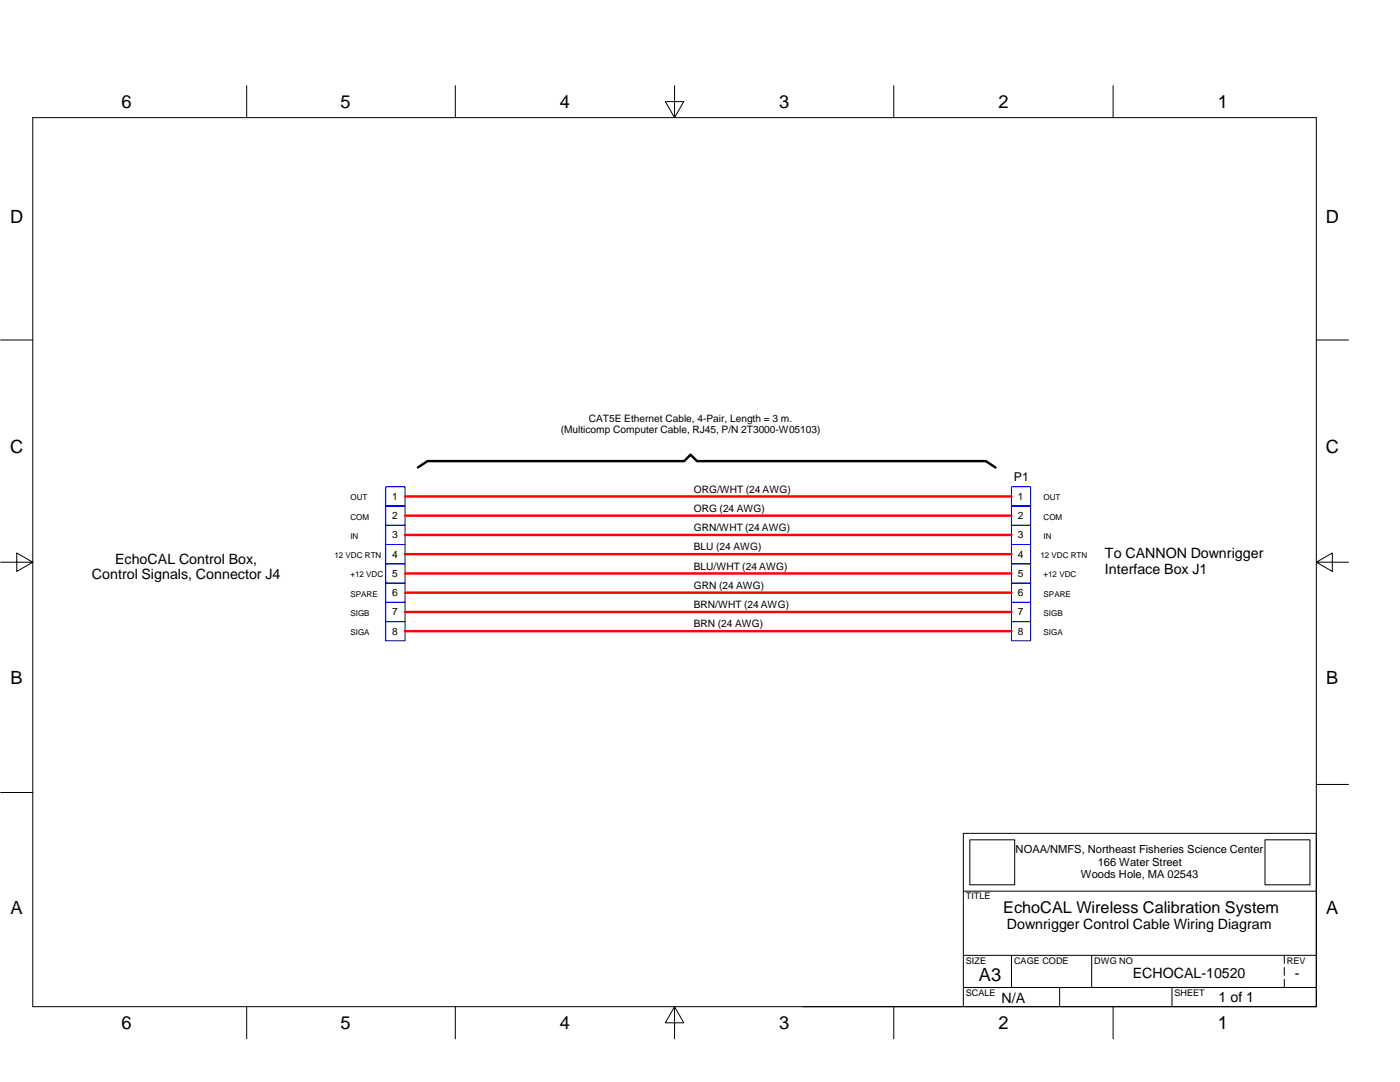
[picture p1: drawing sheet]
<svg xmlns="http://www.w3.org/2000/svg" width="279mm" height="216mm" viewBox="0 0 279 216" stroke-linecap="round" stroke-linejoin="round" font-family="sans-serif">
<defs><g id="words">
<g font-size="3.6">
<text x="24.2" y="21.5">6</text>
<text x="68" y="21.5">5</text>
<text x="111.7" y="21.5">4</text>
<text x="155.5" y="21.5">3</text>
<text x="199.2" y="21.5">2</text>
<text x="243" y="21.5">1</text>
<text x="2" y="44.5">D</text>
<text x="264.6" y="44.5">D</text>
<text x="2" y="90.5">C</text>
<text x="264.6" y="90.5">C</text>
<text x="2.1" y="136.4">B</text>
<text x="264.7" y="136.4">B</text>
<text x="2.1" y="182.4">A</text>
<text x="264.7" y="182.4">A</text>
<text x="195.4" y="195.8">A3</text>
<text x="24.2" y="205.3">6</text>
<text x="68" y="205.3">5</text>
<text x="111.7" y="205.3">4</text>
<text x="155.5" y="205.3">3</text>
<text x="199.2" y="205.3">2</text>
<text x="243" y="205.3">1</text>
</g>
<text font-size="3.2" x="200.2" y="182.3">EchoCAL Wireless Calibration System</text>
<g font-size="2.8">
<text x="23" y="112.5">EchoCAL Control Box,</text>
<text x="220.5" y="111.3">To CANNON Downrigger</text>
<text x="18.4" y="115.6">Control Signals, Connector J4</text>
<text x="220.5" y="114.5">Interface Box J1</text>
<text x="200.9" y="185.5">Downrigger Control Cable Wiring Diagram</text>
<text x="226.1" y="195.2">ECHOCAL-10520</text>
<text x="258.4" y="195.2">-</text>
<text x="199.9" y="200">N/A</text>
<text x="243.2" y="199.9">1 of 1</text>
</g>
<text font-size="2.4" x="202.4" y="96.1">P1</text>
<g font-size="2.2">
<text x="202.7" y="170.2">NOAA/NMFS, Northeast Fisheries Science Center</text>
<text x="219.1" y="172.7">166 Water Street</text>
<text x="215.7" y="175.2">Woods Hole, MA 02543</text>
</g>
<g font-size="2">
<text x="111.9" y="86.5">(Multicomp Computer Cable, RJ45, P/N 2T3000-W05103)</text>
<text x="117.5" y="84.2">CAT5E Ethernet Cable, 4-Pair, Length = 3 m.</text>
<text x="78.3" y="99.8">1</text>
<text x="138.5" y="98.3">ORG/WHT (24 AWG)</text>
<text x="203.1" y="99.7">1</text>
<text x="78.3" y="107.4">3</text>
<text x="78.3" y="103.6">2</text>
<text x="138.5" y="102.2">ORG (24 AWG)</text>
<text x="138.5" y="106">GRN/WHT (24 AWG)</text>
<text x="203.1" y="103.6">2</text>
<text x="203.1" y="107.4">3</text>
<text x="78.3" y="111.3">4</text>
<text x="138.5" y="109.8">BLU (24 AWG)</text>
<text x="138.5" y="113.7">BLU/WHT (24 AWG)</text>
<text x="203.1" y="111.3">4</text>
<text x="78.3" y="115.1">5</text>
<text x="78.3" y="119">6</text>
<text x="138.5" y="117.5">GRN (24 AWG)</text>
<text x="203.1" y="115.1">5</text>
<text x="203.1" y="119">6</text>
<text x="78.3" y="122.8">7</text>
<text x="138.5" y="121.4">BRN/WHT (24 AWG)</text>
<text x="138.5" y="125.2">BRN (24 AWG)</text>
<text x="203.1" y="122.8">7</text>
<text x="78.3" y="126.6">8</text>
<text x="203.1" y="126.6">8</text>
</g>
<g font-size="1.8">
<text x="192.8" y="179.5">TITLE</text>
<text x="192.8" y="192.3">SIZE</text>
<text x="202.4" y="192.3">CAGE CODE</text>
<text x="218.4" y="192.3">DWG NO</text>
<text x="256.8" y="192.3">REV</text>
<text x="192.8" y="198.7">SCALE</text>
<text x="234.4" y="198.7">SHEET</text>
</g>
<g font-size="1.6">
<text x="69.9" y="99.9">OUT</text>
<text x="208.3" y="99.9">OUT</text>
<text x="69.9" y="103.7">COM</text>
<text x="69.9" y="107.5">IN</text>
<text x="208.3" y="103.7">COM</text>
<text x="208.3" y="107.5">IN</text>
<text x="66.7" y="111.4">12 VDC RTN</text>
<text x="207.6" y="111.4">12 VDC RTN</text>
<text x="69.9" y="115.2">+12 VDC</text>
<text x="69.9" y="119.1">SPARE</text>
<text x="208.3" y="115.2">+12 VDC</text>
<text x="208.3" y="119.1">SPARE</text>
<text x="69.9" y="122.9">SIGB</text>
<text x="208.3" y="122.9">SIGB</text>
<text x="69.9" y="126.8">SIGA</text>
<text x="208.3" y="126.8">SIGA</text>
</g>
</g></defs>
<g fill="none" stroke="#000" stroke-width=".2">
<path d="M49.2 17.1v6.4M90.9 17.1v6.4M134.6 17.1v6.4l1.9-3.2h-3.7l1.8 3.2M178.4 17.1v6.4M222.1 17.1v6.4M6.5 23.5h256.2v177.4h-256.2zM.1 67.8h6.4M262.7 67.8h6.4M.1 112.2h6.4l-3.2-1.9v3.7l3.2-1.8M262.7 112.2l3.2-1.9v3.7l-3.2-1.8h6.4M.1 158.1h6.4M262.7 156.5h6.4"/>
<path d="M192.3 177.8h70.4M193.5 167.6h9v9h-9zM252.5 167.6h8.9v9h-8.9zM192.3 190.6h70.4M192.3 197h70.4M201.9 190.6v6.4M211.5 197v3.9M217.9 190.6v6.4M233.9 197v3.9M256.3 190.6v1.6M256.3 193v1.6M256.3 195.4v1.6"/>
<path d="M49.2 200.9v6.4M90.9 200.9v6.4M134.6 200.9l1.9 3.2h-3.7l1.8-3.2v6.4M160.2 200.9h102.5M178.4 200.9v6.4M192.3 200.9v-34.6h70.4v34.6M222.1 200.9v6.4"/>
</g>
<g fill="none" stroke="#00f" stroke-width=".2">
<path d="M77 97.1h3.8v3.9h-3.8zM201.9 97.1h3.8v3.9h-3.8zM77 101h3.8v3.8h-3.8zM77 104.8h3.8v3.8h-3.8zM77 108.6h3.8v3.9h-3.8zM77 112.5h3.8v3.9h-3.8zM77 116.4h3.8v3.8h-3.8zM201.9 101h3.8v3.8h-3.8zM201.9 104.8h3.8v3.8h-3.8zM201.9 108.6h3.8v3.9h-3.8zM201.9 112.5h3.8v3.9h-3.8zM201.9 116.4h3.8v3.8h-3.8z"/>
<path d="M77 120.2h3.8v3.8h-3.8zM77 124h3.8v3.9h-3.8zM201.9 120.2h3.8v3.8h-3.8zM201.9 124h3.8v3.9h-3.8z"/>
</g>
<path d="M80.8 99.1h121.1M80.8 106.7h121.1M80.8 110.6h121.1M80.8 114.4h121.1M80.8 118.3h121.1M80.8 102.9h121.1M80.8 122.1h121.1M80.8 125.9h121.1" fill="none" stroke="#f00" stroke-width=".49"/>
<path d="M83.4 93.3l1.9-1.3h51.2l1.3-1.3 1.3 1.3h57.6l2 1.3" fill="none" stroke="#000" stroke-width=".49"/>
<use href="#words"/>
</svg>
